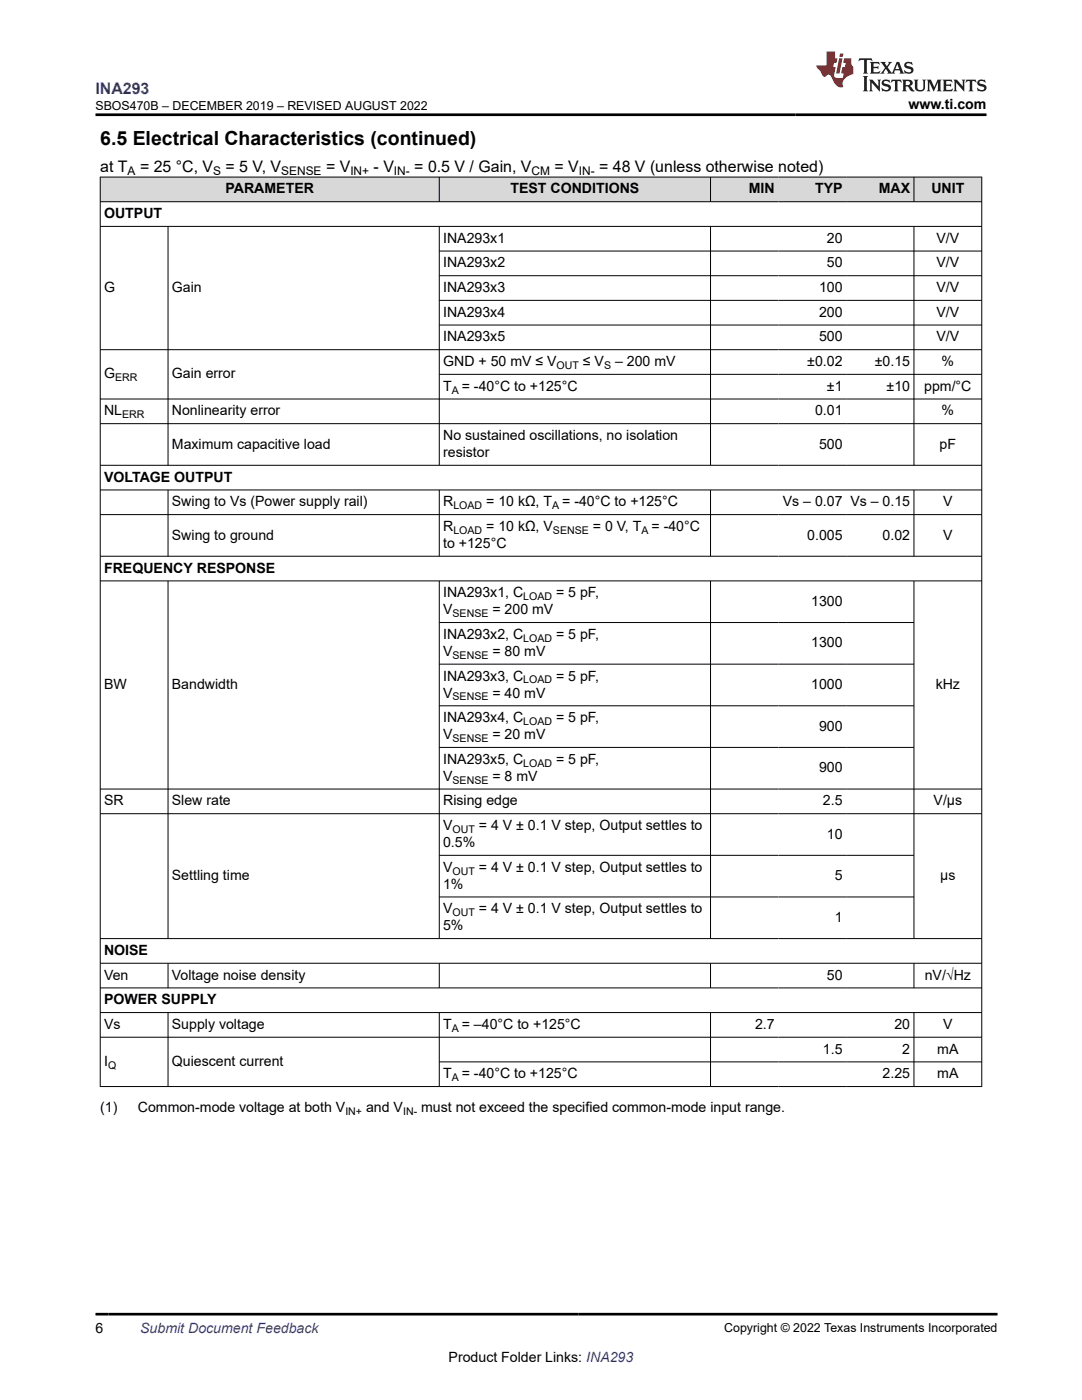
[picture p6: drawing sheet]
<svg xmlns="http://www.w3.org/2000/svg" width="216mm" height="279mm" viewBox="0 0 216 279" stroke-linecap="round" stroke-linejoin="round" font-family="sans-serif">
<defs><g id="words">
<text font-size="3.9" x="20" y="28.8">6.5 Electrical Characteristics (continued)</text>
<text font-size="3.2" fill="#00f" x="19.1" y="18.7">INA293</text>
<g font-size="3.2">
<text x="20" y="34.3">at T</text>
<text x="27.9" y="34.3">= 25 °C, V</text>
<text x="45" y="34.3">= 5 V, V</text>
<text x="65.1" y="34.3">= V</text>
<text x="74.6" y="34.3">- V</text>
<text x="82.7" y="34.3">= 0.5 V / Gain, V</text>
<text x="110.6" y="34.3">= V</text>
<text x="119.6" y="34.3">= 48 V (unless otherwise noted)</text>
</g>
<g font-size="2.8">
<text x="181.3" y="21.8">www.ti.com</text>
<text x="45" y="38.6">PARAMETER</text>
<text x="101.9" y="38.6">TEST CONDITIONS</text>
<text x="149.4" y="38.6">MIN</text>
<text x="162.6" y="38.6">TYP</text>
<text x="175.3" y="38.6">MAX</text>
<text x="185.8" y="38.6">UNIT</text>
<text x="20.8" y="43.5">OUTPUT</text>
<text x="88.4" y="48.5">INA293x1</text>
<text x="88.4" y="53.4">INA293x2</text>
<text x="165" y="48.5">20</text>
<text x="165" y="53.4">50</text>
<text x="186.9" y="48.5">V/V</text>
<text x="186.9" y="53.4">V/V</text>
<text x="20.8" y="58.3">G</text>
<text x="34.3" y="58.3">Gain</text>
<text x="88.4" y="58.3">INA293x3</text>
<text x="163.4" y="58.3">100</text>
<text x="186.9" y="58.3">V/V</text>
<text x="88.4" y="63.2">INA293x4</text>
<text x="163.4" y="63.2">200</text>
<text x="186.9" y="63.2">V/V</text>
<text x="88.4" y="68.1">INA293x5</text>
<text x="163.4" y="68.1">500</text>
<text x="186.9" y="68.1">V/V</text>
<text x="20.8" y="75.5">G</text>
<text x="34.3" y="75.5">Gain error</text>
<text x="88.4" y="73.1">GND + 50 mV ≤ V</text>
<text x="88.4" y="78">T</text>
<text x="92.1" y="78">= -40°C to +125°C</text>
<text x="116.3" y="73.1">≤ V</text>
<text x="122.7" y="73.1">– 200 mV</text>
<text x="161.1" y="73.1">±0.02</text>
<text x="165" y="78">±1</text>
<text x="174.6" y="73.1">±0.15</text>
<text x="176.9" y="78">±10</text>
<text x="184.4" y="78">ppm/°C</text>
<text x="187.9" y="73.1">%</text>
<text x="20.8" y="82.9">NL</text>
<text x="34.3" y="82.9">Nonlinearity error</text>
<text x="162.6" y="82.9">0.01</text>
<text x="187.9" y="82.9">%</text>
<text x="34.3" y="89.5">Maximum capacitive load</text>
<text x="88.4" y="87.8">No sustained oscillations, no isolation</text>
<text x="163.4" y="89.5">500</text>
<text x="187.5" y="89.5">pF</text>
<text x="88.4" y="91.2">resistor</text>
<text x="20.8" y="96.1">VOLTAGE OUTPUT</text>
<text x="34.3" y="101.1">Swing to Vs (Power supply rail)</text>
<text x="88.4" y="101.1">R</text>
<text x="97" y="101.1">= 10 kΩ, T</text>
<text x="112.2" y="101.1">= -40°C to +125°C</text>
<text x="156.2" y="101.1">Vs – 0.07 Vs – 0.15</text>
<text x="188.2" y="101.1">V</text>
<text x="34.3" y="107.7">Swing to ground</text>
<text x="88.4" y="106">R</text>
<text x="97" y="106">= 10 kΩ, V</text>
<text x="118.3" y="106">= 0 V, T</text>
<text x="130" y="106">= -40°C</text>
<text x="161.1" y="107.7">0.005</text>
<text x="176.1" y="107.7">0.02</text>
<text x="188.2" y="107.7">V</text>
<text x="88.4" y="109.4">to +125°C</text>
<text x="20.8" y="114.3">FREQUENCY RESPONSE</text>
<text x="88.4" y="119.2">INA293x1, C</text>
<text x="111" y="119.2">= 5 pF,</text>
<text x="88.4" y="122.6">V</text>
<text x="98.3" y="122.6">= 200 mV</text>
<text x="161.9" y="120.9">1300</text>
<text x="88.4" y="127.5">INA293x2, C</text>
<text x="88.4" y="130.9">V</text>
<text x="98.3" y="130.9">= 80 mV</text>
<text x="111" y="127.5">= 5 pF,</text>
<text x="161.9" y="129.2">1300</text>
<text x="20.8" y="137.5">BW</text>
<text x="34.3" y="137.5">Bandwidth</text>
<text x="88.4" y="135.8">INA293x3, C</text>
<text x="111" y="135.8">= 5 pF,</text>
<text x="161.9" y="137.5">1000</text>
<text x="186.7" y="137.5">kHz</text>
<text x="88.4" y="139.2">V</text>
<text x="98.3" y="139.2">= 40 mV</text>
<text x="88.4" y="144.1">INA293x4, C</text>
<text x="88.4" y="147.5">V</text>
<text x="98.3" y="147.5">= 20 mV</text>
<text x="111" y="144.1">= 5 pF,</text>
<text x="163.4" y="145.8">900</text>
<text x="88.4" y="152.4">INA293x5, C</text>
<text x="88.4" y="155.8">V</text>
<text x="98.3" y="155.8">= 8 mV</text>
<text x="111" y="152.4">= 5 pF,</text>
<text x="163.4" y="154.1">900</text>
<text x="20.8" y="160.7">SR</text>
<text x="34.3" y="160.7">Slew rate</text>
<text x="88.4" y="160.7">Rising edge</text>
<text x="164.2" y="160.7">2.5</text>
<text x="186.3" y="160.7">V/µs</text>
<text x="88.4" y="165.7">V</text>
<text x="95.6" y="165.7">= 4 V ± 0.1 V step, Output settles to</text>
<text x="165" y="167.4">10</text>
<text x="88.4" y="174">V</text>
<text x="88.4" y="169.1">0.5%</text>
<text x="95.6" y="174">= 4 V ± 0.1 V step, Output settles to</text>
<text x="34.3" y="175.7">Settling time</text>
<text x="88.4" y="177.4">1%</text>
<text x="166.6" y="175.7">5</text>
<text x="187.6" y="175.7">µs</text>
<text x="88.4" y="182.3">V</text>
<text x="88.4" y="185.7">5%</text>
<text x="95.6" y="182.3">= 4 V ± 0.1 V step, Output settles to</text>
<text x="166.6" y="184">1</text>
<text x="20.8" y="190.6">NOISE</text>
<text x="20.8" y="195.5">Ven</text>
<text x="34.3" y="195.5">Voltage noise density</text>
<text x="165" y="195.5">50</text>
<text x="184.5" y="195.5">nV/√Hz</text>
<text x="20.8" y="200.4">POWER SUPPLY</text>
<text x="20.8" y="205.4">Vs</text>
<text x="34.3" y="205.4">Supply voltage</text>
<text x="88.4" y="205.4">T</text>
<text x="92.1" y="205.4">= –40°C to +125°C</text>
<text x="150.7" y="205.4">2.7</text>
<text x="178.5" y="205.4">20</text>
<text x="188.2" y="205.4">V</text>
<text x="20.8" y="212.7">I</text>
<text x="34.3" y="212.7">Quiescent current</text>
<text x="88.4" y="215.2">T</text>
<text x="92.1" y="215.2">= -40°C to +125°C</text>
<text x="164.2" y="210.3">1.5</text>
<text x="176.1" y="215.2">2.25</text>
<text x="180" y="210.3">2</text>
<text x="187" y="210.3">mA</text>
<text x="187" y="215.2">mA</text>
<text x="20" y="222">(1)</text>
<text x="27.5" y="222">Common-mode voltage at both V</text>
<text x="73.1" y="222">and V</text>
<text x="84" y="222">must not exceed the specified common-mode input range.</text>
<text x="19.1" y="266.1">6</text>
<text x="89.5" y="271.7">Product Folder Links: INA293</text>
</g>
<text font-size="2.8" fill="#00f" x="28" y="266.1">Submit Document Feedback</text>
<g font-size="2.5">
<text x="19" y="21.9">SBOS470B – DECEMBER 2019 – REVISED AUGUST 2022</text>
<text x="144.5" y="265.8">Copyright © 2022 Texas Instruments Incorporated</text>
</g>
<g font-size="2.4">
<text x="25.5" y="34.9">A</text>
<text x="42.5" y="34.9">S</text>
<text x="56.1" y="34.9">SENSE</text>
<text x="69.9" y="34.9">IN+</text>
<text x="78.6" y="34.9">IN-</text>
<text x="106.1" y="34.9">CM</text>
<text x="115.5" y="34.9">IN-</text>
</g>
<g font-size="2.1">
<text x="23" y="76.1">ERR</text>
<text x="111.1" y="73.6">OUT</text>
<text x="120.5" y="73.6">S</text>
<text x="24.4" y="83.5">ERR</text>
<text x="90.1" y="78.5">A</text>
<text x="90.5" y="101.6">LOAD</text>
<text x="110.2" y="101.6">A</text>
<text x="90.5" y="106.5">LOAD</text>
<text x="110.3" y="106.5">SENSE</text>
<text x="128" y="106.5">A</text>
<text x="104.4" y="119.8">LOAD</text>
<text x="90.3" y="123.2">SENSE</text>
<text x="90.3" y="131.5">SENSE</text>
<text x="104.4" y="128.1">LOAD</text>
<text x="104.4" y="136.4">LOAD</text>
<text x="90.3" y="139.8">SENSE</text>
<text x="90.3" y="148.1">SENSE</text>
<text x="104.4" y="144.7">LOAD</text>
<text x="104.4" y="153">LOAD</text>
<text x="90.3" y="156.4">SENSE</text>
<text x="90.3" y="166.2">OUT</text>
<text x="90.3" y="174.5">OUT</text>
<text x="90.3" y="182.8">OUT</text>
<text x="90.1" y="205.9">A</text>
<text x="21.6" y="213.3">Q</text>
<text x="90.1" y="215.8">A</text>
<text x="68.9" y="222.6">IN+</text>
<text x="80.4" y="222.6">IN-</text>
</g>
</g></defs>
<g fill="#d8d8d8">
<path d="M20 35.3h175.9v5h-175.9z" fill-rule="evenodd"/>
<path d="M20.1 35.4h67.5v4.8h-67.5z" fill-rule="evenodd"/>
<path d="M87.7 35.4h54v4.8h-54z" fill-rule="evenodd"/>
<path d="M141.8 35.4h13.5v4.8h-13.5z" fill-rule="evenodd"/>
<path d="M155.3 35.4h13.5v4.8h-13.5z" fill-rule="evenodd"/>
<path d="M168.8 35.4h13.5v4.8h-13.5z" fill-rule="evenodd"/>
<path d="M182.4 35.4h13.4v4.8h-13.4z" fill-rule="evenodd"/>
</g>
<g fill="none" stroke="#000" stroke-width=".2">
<path d="M19.9 35.3h176.1M20 35.3v181.6M87.7 35.3v5M141.8 35.3v5M182.4 35.3v5M195.9 35.3v181.6M19.9 40.3h176.1M19.9 45.2h176.1M33.5 45.2v47.7M87.7 45.2v47.7M87.7 50.1h108.3M87.7 55h108.3"/>
<path d="M87.7 59.9h108.3M141.8 45.2v47.7M182.4 45.2v47.7M19.9 79.6h176.1M87.7 64.9h108.3M87.7 74.7h108.3M196 69.8h-176.1M19.9 84.6h176.1M19.9 92.9h176.1M19.9 97.8h176.1M33.5 97.8v13.3M87.7 97.8v13.3"/>
<path d="M141.8 97.8v13.3M182.4 97.8v13.3M19.9 102.7h176.1M19.9 111h176.1M19.9 115.9h176.1M33.5 115.9v71.5M87.7 115.9v71.5M141.8 115.9v71.5M182.4 115.9v71.5M87.7 124.2h94.7M87.7 132.5h94.7M19.9 157.5h176.1"/>
<path d="M87.7 140.9h94.7M87.7 149.2h94.7M19.9 162.4h176.1M87.7 170.7h94.7M87.7 179h94.7M19.9 187.3h176.1M19.9 192.2h176.1M19.9 197.2h176.1M33.5 192.2v5M87.7 192.2v5M141.8 192.2v5M182.4 192.2v5"/>
<path d="M19.9 202.1h176.1M19.9 207h176.1M33.5 202.1v14.8M87.7 202.1v14.8M87.7 211.9h108.3M141.8 202.1v14.8M182.4 202.1v14.8M196 216.8h-176.1"/>
</g>
<path d="M171.5 11.6l-.2 .6 .5-.2h.6v.1v2.2l-.2 .4h1l-.2-.4v-2.2v-.1h.5l.6 .2-.2-.6zM173.6 12.4l.2 .3v1.6l-.2 .4h1.9l.1-.6a1.08 1.08 0 0 1-1.3 .2v-.7h.6l.4 .2v-.7l-.4 .2h-.6v-.5l.2-.2a1 1 0 0 1 1 .3l-.1-.5zM175.7 12.4l.9 1.1-1 1.2h.9l-.2-.2 .5-.8 .4 .8-.2 .2h1.6l-.2-.2 .2-.5h.9l.1 .5-.1 .2h.9l-.2-.4-.8-1.9h-.5l-.9 2.1-.9-1.1 .9-1h-.8l.2 .2-.4 .6-.4-.6 .2-.2zM179 12.8l.4 1h-.7zM180.7 12.5a.65 .65 0 0 0-.2 .7 .65 .65 0 0 0 .6 .5l.6 .1 .1 .3a.79 .79 0 0 1-.7 .4 .79 .79 0 0 1-.7-.5l.1 .7 .2-.1a.93 .93 0 0 0 1.1 0 .93 .93 0 0 0 .4-.9 1.46 1.46 0 0 0-1.2-.6l-.1-.3a1.09 1.09 0 0 1 1.2 .2l-.2-.6-.1 .1-.5-.2zM172.2 15.2l.2 .4v2.2l-.2 .4h1l-.2-.4v-2.2l.2-.4zM173.4 15.9l.2 .4v1.5l-.2 .4h.8l-.3-.4 .1-1.3 1.6 1.8v-2l.2-.4h-.7l.1 .2 .1 1.1-1.2-1.3zM176.2 16a.65 .65 0 0 0-.2 .8 .65 .65 0 0 0 .6 .4l.6 .2 .1 .2a.79 .79 0 0 1-.7 .4 .79 .79 0 0 1-.7-.5l.1 .7 .2-.1a.93 .93 0 0 0 1.1 .1 .93 .93 0 0 0 .4-1 1.46 1.46 0 0 0-1.2-.5l-.1-.4a1.09 1.09 0 0 1 1.2 .2l-.1-.6-.2 .1-.5-.1zM177.9 15.9l-.1 .6a.63 .63 0 0 1 .8-.3v1.6l-.3 .4h1l-.2-.4v-1.6a.66 .66 0 0 1 .8 .3l-.1-.6zM180 15.9l.2 .4v1.5l-.2 .4h1l-.2-.2-.1-.7h.5l.1 .2a.79 .79 0 0 0 1.2 .6l-1-.9a.61 .61 0 0 0 .6-.6 .61 .61 0 0 0-.5-.7zM180.8 16.2h.1a.47 .47 0 0 1 .5 .1 .47 .47 0 0 1 .1 .5l-.1 .1-.7 .1zM182.3 15.9l.2 .2a2.27 2.27 0 0 0 .4 2 1.04 1.04 0 0 0 1.7-.7v-1.3l.2-.2h-.8l.2 .4v1.1a.6 .6 0 0 1-.6 .6 .6 .6 0 0 1-.6-.6v-1.1l.3-.4zM184.9 15.9l.2 .4v1.5l-.2 .4h.8l-.3-.4v-1.4l.9 1.9 .9-1.9v1.4l-.3 .4h1l-.2-.4v-1.5l.2-.4h-.8l-.7 1.5-.6-1.5zM188.1 15.9l.2 .4v1.5l-.2 .4h1.9l.1-.6a1.09 1.09 0 0 1-1.3 .2v-.7h.6l.4 .2v-.6l-.4 .2h-.6v-.6l.2-.1a1.01 1.01 0 0 1 1 .3l-.1-.6zM190.2 15.9l.3 .4v1.5l-.3 .4h.8l-.2-.4v-1.3l1.6 1.8v-2l.2-.4h-.7l.2 .2v1.1l-1.2-1.3zM192.8 15.9l-.1 .6a.63 .63 0 0 1 .8-.3v1.6l-.3 .4h1l-.2-.4v-1.6a.66 .66 0 0 1 .8 .3l-.1-.6zM195.2 16a.65 .65 0 0 0-.2 .8 .65 .65 0 0 0 .6 .4l.6 .2 .2 .2a.79 .79 0 0 1-.7 .4 .79 .79 0 0 1-.7-.5l.1 .7 .2-.1a.93 .93 0 0 0 1 .1 .93 .93 0 0 0 .5-1 1.46 1.46 0 0 0-1.3-.5v-.4a1.09 1.09 0 0 1 1.2 .2l-.2-.6-.2 .1-.5-.1z" fill="#231f20"/>
<path d="M164.9 10.3v2.7h-2l.1 .4 .8 1a.95 .95 0 0 0 1 .9 .59 .59 0 0 1 .5-.4 .59 .59 0 0 1 .5 .3l.4 .8a1.59 1.59 0 0 0 2.1 1.4 1.61 1.61 0 0 1 1-2.3l1-.3-.1-1.5a1.59 1.59 0 0 1-.3-1.7h-1.5l-.2 .9h.6l-.2 .9h-.5l-.2 .9v.3l.4 .1-.1 .9h-.7a.73 .73 0 0 1-1-.7l.3-1.5h-.5l.1-.9h.5l.2-.9h-.5v-1.3zM167.4 11.6l-.6 3.1h.7l.6-3.1zM167.6 10.7l-.1 .6h.7l.1-.6z" fill="#ed1c24"/>
<path d="M19.1 22.9h177.8M19.1 262.3h179.9" fill="none" stroke="#000" stroke-width=".53"/>
<use href="#words"/>
</svg>
